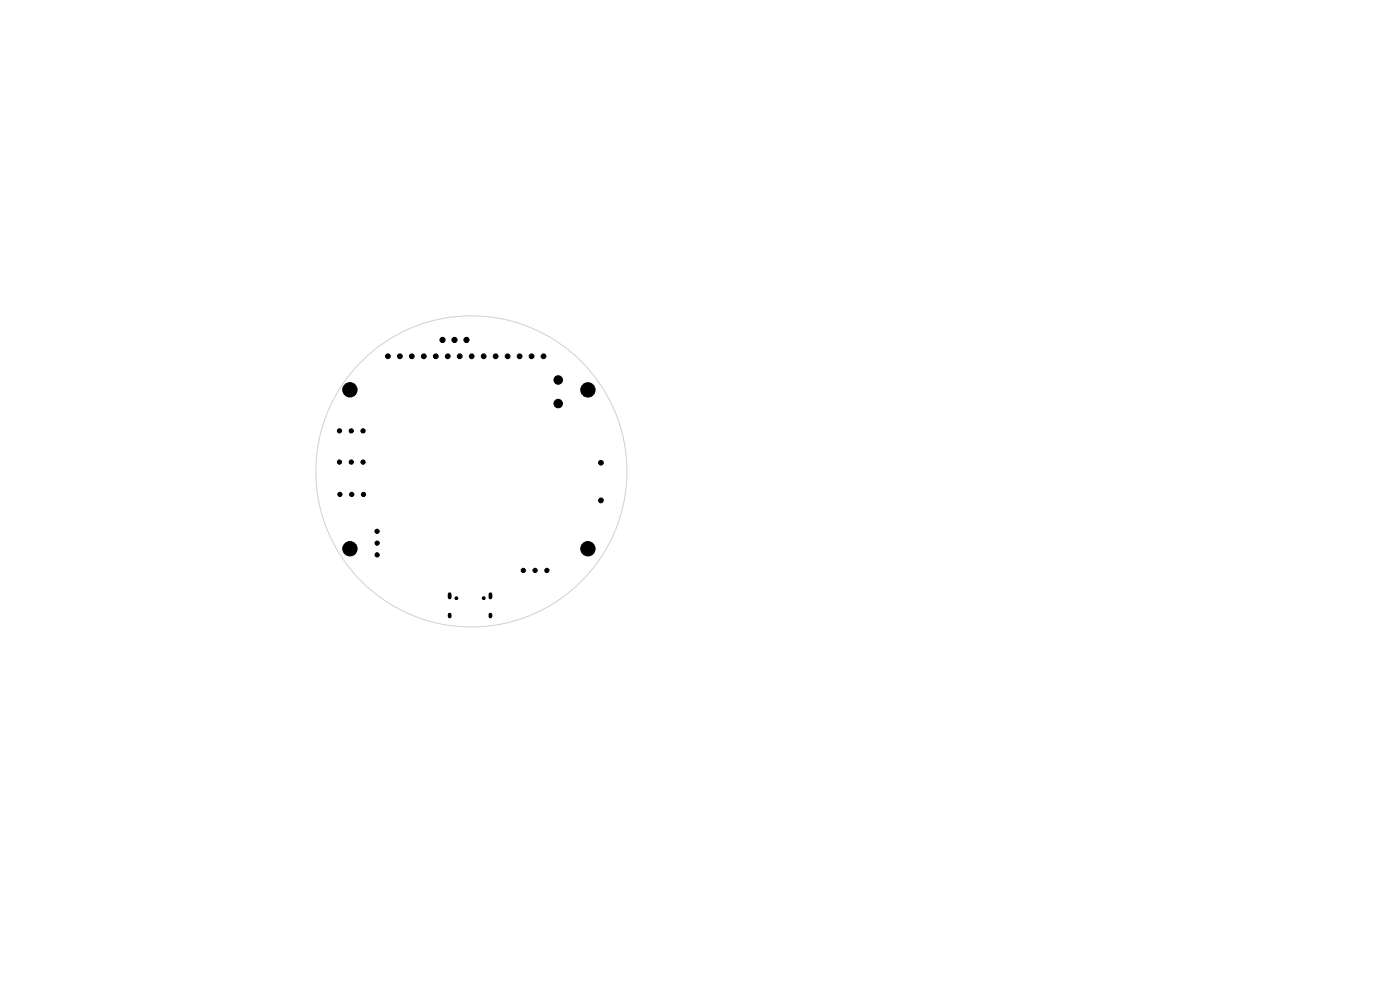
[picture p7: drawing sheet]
<svg xmlns="http://www.w3.org/2000/svg" width="297mm" height="210mm" viewBox="0 0 297 210" stroke-linecap="round" stroke-linejoin="round" font-family="sans-serif">
<circle cx="100" cy="100" r="33" fill="none" stroke="#d0d2cd" stroke-width=".21"/>
<g fill="#000" stroke="#000" stroke-width=".21">
<circle cx="82.3" cy="75.6" r=".51"/>
<circle cx="84.8" cy="75.6" r=".51"/>
<circle cx="87.4" cy="75.6" r=".51"/>
<circle cx="89.9" cy="75.6" r=".51"/>
<circle cx="92.4" cy="75.6" r=".51"/>
<circle cx="93.9" cy="72.1" r=".55"/>
<circle cx="95" cy="75.6" r=".51"/>
<circle cx="96.4" cy="72.1" r=".55"/>
<circle cx="97.5" cy="75.6" r=".51"/>
<circle cx="99" cy="72.1" r=".55"/>
<circle cx="100.1" cy="75.6" r=".51"/>
<circle cx="102.6" cy="75.6" r=".51"/>
<circle cx="105.1" cy="75.6" r=".51"/>
<circle cx="107.7" cy="75.6" r=".51"/>
<circle cx="110.2" cy="75.6" r=".51"/>
<circle cx="112.8" cy="75.6" r=".51"/>
<circle cx="115.3" cy="75.6" r=".51"/>
<circle cx="72" cy="91.4" r=".45"/>
<circle cx="72" cy="98" r=".45"/>
<circle cx="74.2" cy="82.7" r="1.53"/>
<circle cx="74.5" cy="91.4" r=".45"/>
<circle cx="74.5" cy="98" r=".45"/>
<circle cx="77" cy="91.4" r=".45"/>
<circle cx="77" cy="98" r=".45"/>
<circle cx="118.4" cy="85.6" r=".9"/>
<circle cx="118.4" cy="80.6" r=".9"/>
<circle cx="124.7" cy="82.7" r="1.53"/>
<circle cx="127.5" cy="98.2" r=".5"/>
<circle cx="72.1" cy="104.9" r=".45"/>
<circle cx="74.2" cy="116.4" r="1.53"/>
<circle cx="74.6" cy="104.9" r=".45"/>
<circle cx="77.1" cy="104.9" r=".45"/>
<circle cx="80" cy="115.2" r=".45"/>
<circle cx="80" cy="112.7" r=".45"/>
<circle cx="80" cy="117.7" r=".45"/>
<circle cx="124.7" cy="116.4" r="1.53"/>
<circle cx="127.5" cy="106.2" r=".5"/>
<circle cx="96.8" cy="126.9" r=".3"/>
<circle cx="102.6" cy="126.9" r=".3"/>
<circle cx="111" cy="121" r=".46"/>
<circle cx="113.5" cy="121" r=".46"/>
<circle cx="116" cy="121" r=".46"/>
</g>
<path d="M95.4 126v.7M95.4 130.4v.4M104 126v.7M104 130.4v.4" fill="none" stroke="#000" stroke-width=".8"/>
</svg>
